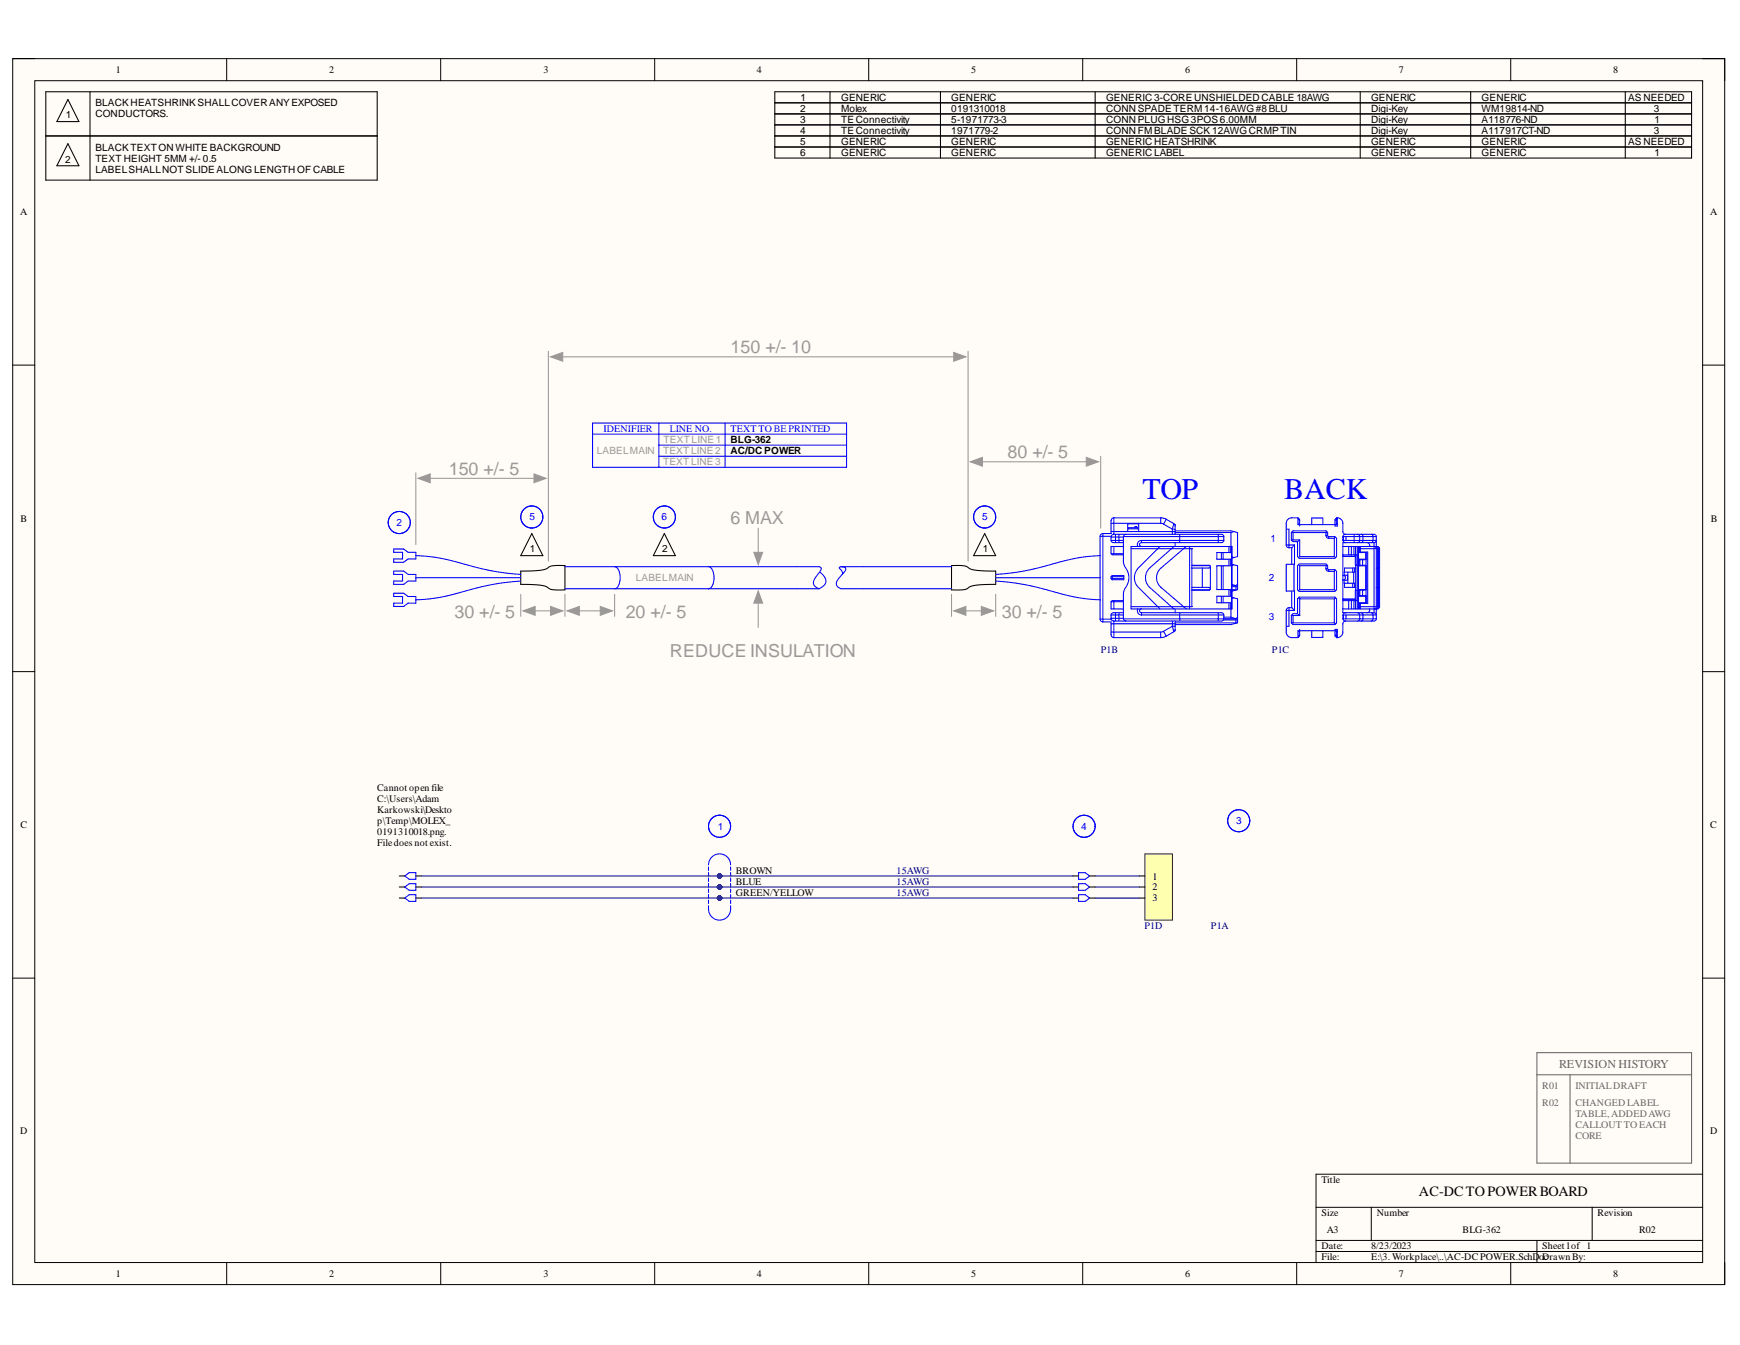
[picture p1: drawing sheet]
<svg xmlns="http://www.w3.org/2000/svg" width="279mm" height="216mm" viewBox="0 0 279 216" stroke-linecap="round" stroke-linejoin="round" font-family="sans-serif">
<defs><g id="words">
<g font-size="4.8" fill="#00f">
<text x="183.4" y="80.1">TOP</text>
<text x="206.2" y="80.1">BACK</text>
</g>
<g font-size="2.9" fill="#999">
<text x="117.3" y="56.6">150 +/- 10</text>
<text x="72.1" y="76.2">150 +/- 5</text>
<text x="161.8" y="73.6">80 +/- 5</text>
<text x="117.3" y="84.1">6 MAX</text>
<text x="73" y="99.3">30 +/- 5</text>
<text x="100.5" y="99.3">20 +/- 5</text>
<text x="160.9" y="99.3">30 +/- 5</text>
<text x="107.6" y="105.4">REDUCE INSULATION</text>
</g>
<text font-size="2.3" x="227.8" y="191.9">AC-DCTOPOWERBOARD</text>
<text font-size="1.9" fill="#666" x="250.3" y="171.4">REVISION HISTORY</text>
<g font-size="1.6">
<text x="18.6" y="11.8">1</text>
<text x="52.9" y="11.8">2</text>
<text x="87.3" y="11.8">3</text>
<text x="121.5" y="11.8">4</text>
<text x="156" y="11.8">5</text>
<text x="190.3" y="11.8">6</text>
<text x="224.6" y="11.8">7</text>
<text x="259.1" y="11.8">8</text>
<text x="15.3" y="17.1">BLACK HEATSHRINK SHALLCOVER ANY EXPOSED</text>
<text x="128.5" y="17.9">2</text>
<text x="128.6" y="16.1">1</text>
<text x="135.1" y="16.1">GENERIC</text>
<text x="135.1" y="17.9">Molex</text>
<text x="152.7" y="16.1">GENERIC</text>
<text x="152.7" y="17.9">0191310018</text>
<text x="177.6" y="16.1">GENERIC 3-CORE UNSHIELDED CABLE 18AWG</text>
<text x="177.6" y="17.9">CONN SPADE TERM14-16AWG#8 BLU</text>
<text x="220.2" y="16.1">GENERIC</text>
<text x="220.2" y="17.9">Digi-Key</text>
<text x="237.9" y="16.1">GENERIC</text>
<text x="237.9" y="17.9">WM19814-ND</text>
<text x="261.4" y="16.1">AS NEEDED</text>
<text x="265.6" y="17.9">3</text>
<text x="10.6" y="19">1</text>
<text x="15.3" y="18.9">CONDUCTORS.</text>
<text x="128.5" y="19.7">3</text>
<text x="128.5" y="21.5">4</text>
<text x="128.5" y="23.2">5</text>
<text x="135.1" y="19.7">TE Connectivity</text>
<text x="135.1" y="21.5">TE Connectivity</text>
<text x="135.1" y="23.2">GENERIC</text>
<text x="152.7" y="19.7">5-1971773-3</text>
<text x="152.7" y="21.5">1971779-2</text>
<text x="152.7" y="23.2">GENERIC</text>
<text x="177.6" y="19.7">CONN PLUGHSG3POS 6.00MM</text>
<text x="177.6" y="21.5">CONN FMBLADE SCK 12AWGCRMP TIN</text>
<text x="177.6" y="23.2">GENERIC HEATSHRINK</text>
<text x="220.2" y="19.7">Digi-Key</text>
<text x="220.2" y="21.5">Digi-Key</text>
<text x="220.2" y="23.2">GENERIC</text>
<text x="237.9" y="19.7">A118776-ND</text>
<text x="237.9" y="21.5">A117917CT-ND</text>
<text x="237.9" y="23.2">GENERIC</text>
<text x="261.4" y="23.2">AS NEEDED</text>
<text x="265.6" y="21.5">3</text>
<text x="265.7" y="19.7">1</text>
<text x="10.5" y="26.1">2</text>
<text x="15.3" y="24.2">BLACK TEXT ON WHITE BACKGROUND</text>
<text x="15.3" y="26">TEXT HEIGHT 5MM +/- 0.5</text>
<text x="15.3" y="27.7">LABELSHALLNOT SLIDE ALONGLENGTH OF CABLE</text>
<text x="128.5" y="25">6</text>
<text x="135.1" y="25">GENERIC</text>
<text x="152.7" y="25">GENERIC</text>
<text x="177.6" y="25">GENERIC LABEL</text>
<text x="220.2" y="25">GENERIC</text>
<text x="237.9" y="25">GENERIC</text>
<text x="265.7" y="25">1</text>
<text x="3.2" y="34.6">A</text>
<text x="274.6" y="34.6">A</text>
<text x="117.3" y="71.1">BLG-362</text>
<text x="117.3" y="72.9">AC/DC POWER</text>
<text x="3.3" y="83.8">B</text>
<text x="274.7" y="83.8">B</text>
<text x="85.1" y="88.7">1</text>
<text x="106.3" y="88.7">2</text>
<text x="157.8" y="88.7">1</text>
<text x="60.6" y="127">Cannot open file</text>
<text x="60.6" y="128.8">C:\Users\Adam</text>
<text x="60.6" y="130.5">Karkowski\Deskto</text>
<text x="3.3" y="133">C</text>
<text x="60.6" y="132.3">p\Temp\MOLEX_</text>
<text x="60.6" y="134.1">0191310018.png.</text>
<text x="60.6" y="135.9">Filedoes not exist.</text>
<text x="274.6" y="133">C</text>
<text x="118.2" y="140.3">BROWN</text>
<text x="118.2" y="142">BLUE</text>
<text x="118.2" y="143.8">GREEN/YELLOW</text>
<text x="185.1" y="141.2">1</text>
<text x="185.1" y="142.9">2</text>
<text x="185.1" y="144.7">3</text>
<text x="3.2" y="182.1">D</text>
<text x="274.6" y="182.1">D</text>
<text x="212.2" y="189.9">Title</text>
<text x="212.2" y="195.2">Size</text>
<text x="213" y="197.9">A3</text>
<text x="221.1" y="195.2">Number</text>
<text x="234.9" y="197.9">BLG-362</text>
<text x="256.5" y="195.2">Revision</text>
<text x="263.2" y="197.9">R02</text>
<text x="212.2" y="200.5">Date:</text>
<text x="212.2" y="202.3">File:</text>
<text x="220.2" y="200.5">8/23/2023</text>
<text x="220.2" y="202.3">E:\3. Workplace\..\AC-DC POWER.SchD</text>
<text x="247.2" y="202.3">oDrawn By:</text>
<text x="247.6" y="200.5">Sheet1of 1</text>
<text x="247.9" y="202.3">c</text>
<text x="18.6" y="204.9">1</text>
<text x="52.9" y="204.9">2</text>
<text x="87.3" y="204.9">3</text>
<text x="121.5" y="204.9">4</text>
<text x="156" y="204.9">5</text>
<text x="190.3" y="204.9">6</text>
<text x="224.6" y="204.9">7</text>
<text x="259.1" y="204.9">8</text>
</g>
<g font-size="1.6" fill="#00f">
<text x="96.9" y="69.3">IDENIFIER</text>
<text x="107.6" y="69.3">LINE NO.</text>
<text x="117.3" y="69.3">TEXT TO BE PRINTED</text>
<text x="85" y="83.5">5</text>
<text x="106.2" y="83.5">6</text>
<text x="157.7" y="83.5">5</text>
<text x="63.7" y="84.5">2</text>
<text x="204" y="87.1">1</text>
<text x="203.7" y="93.3">2</text>
<text x="203.7" y="99.5">3</text>
<text x="115.3" y="133.2">1</text>
<text x="173.6" y="133.2">4</text>
<text x="198.5" y="132.3">3</text>
</g>
<g font-size="1.6" fill="#999">
<text x="106.6" y="71.1">TEXT LINE 1</text>
<text x="95.8" y="72.9">LABELMAIN</text>
<text x="106.5" y="72.9">TEXT LINE 2</text>
<text x="106.5" y="74.7">TEXT LINE 3</text>
<text x="102.1" y="93.3">LABELMAIN</text>
</g>
<g font-size="1.6" fill="#000080">
<text x="176.8" y="104.8">P1B</text>
<text x="204.2" y="104.8">P1C</text>
<text x="143.9" y="140.3">15AWG</text>
<text x="143.9" y="142">15AWG</text>
<text x="143.9" y="143.8">15AWG</text>
<text x="183.8" y="149.1">P1D</text>
<text x="194.4" y="149.1">P1A</text>
</g>
<g font-size="1.6" fill="#666">
<text x="247.6" y="174.8">R01</text>
<text x="247.6" y="177.5">R02</text>
<text x="253" y="174.8">INITIALDRAFT</text>
<text x="253" y="177.5">CHANGED LABEL</text>
<text x="253" y="179.2">TABLE, ADDED AWG</text>
<text x="253" y="181">CALLOUT TO EACH</text>
<text x="253" y="182.8">CORE</text>
</g>
</g></defs>
<path d="M2 9.4h274.9v196.8h-274.9z" fill-rule="evenodd" fill="#fffcf8"/>
<path d="M2 9.4h274.9v196.8h-274.9z" fill="none" stroke="#000" stroke-width=".16"/>
<path d="M5.6 13h267.8v189.7h-267.8z" fill-rule="evenodd" fill="#fffcf8"/>
<g fill="none" stroke="#000" stroke-width=".16">
<path d="M2 9.4h3.6M5.6 13h267.8v189.7h-267.8zM36.4 9.4v3.6M70.8 9.4v3.6M105.1 9.4v3.6M139.5 9.4v3.6M173.9 9.4v3.6M208.2 9.4v3.6M242.6 9.4v3.6M273.4 9.4h3.5v3.6M2 58.6h3.6M273.4 58.6h3.5"/>
<path d="M2 107.8h3.6M273.4 107.8h3.5M2 157h3.6M273.4 157h3.5M211.3 193.8h62.1M211.3 199.1h62.1M220.2 193.8v5.3M246.8 199.1v3.6M255.7 193.8v5.3M273.4 188.5h-62.1v14.2M36.4 202.7v3.5M70.8 202.7v3.5"/>
<path d="M105.1 202.7v3.5M139.5 202.7v3.5M173.9 202.7v3.5M208.2 202.7v3.5M211.3 200.9h62.1M242.6 202.7v3.5M276.9 202.7v3.5"/>
</g>
<path d="M128 91h3.5a.41 .41 0 0 1 .4 .3 .41 .41 0 0 1-.2 .4l-.8 1a1.03 1.03 0 0 0-.2 1.1 1.03 1.03 0 0 0 .8 .7M128 94.5h3.5M131.7 91.9l.1 .1a1.32 1.32 0 0 1 .8 1.2 1.32 1.32 0 0 1-.9 1.2l-.2 .1M135.1 91h.2a.43 .43 0 0 1 .5 .2 .43 .43 0 0 1-.2 .6l-.8 .9a.98 .98 0 0 0 0 1.7l.3 .1h3.5M135.1 91a.23 .23 0 0 0-.3 .2 .23 .23 0 0 0 .2 .2l.3 .4-.1 .4M135.1 91h3.5" fill="none" stroke="#00f" stroke-width=".17"/>
<circle cx="115.5" cy="140.6" r=".35" fill="#000080"/>
<circle cx="115.5" cy="140.6" r=".35" fill="none" stroke="#000080" stroke-width=".16"/>
<circle cx="115.5" cy="142.4" r=".36" fill="#000080"/>
<circle cx="115.5" cy="142.4" r=".36" fill="none" stroke="#000080" stroke-width=".16"/>
<circle cx="115.5" cy="144.2" r=".35" fill="#000080"/>
<circle cx="115.5" cy="144.2" r=".35" fill="none" stroke="#000080" stroke-width=".16"/>
<path d="M115.5 140.6h.1" fill="none" stroke="#000" stroke-width=".17"/>
<circle cx="115.5" cy="140.6" r=".35" fill="#000080"/>
<circle cx="115.5" cy="140.6" r=".35" fill="none" stroke="#000080" stroke-width=".16"/>
<path d="M115.5 142.4h.1" fill="none" stroke="#000" stroke-width=".17"/>
<circle cx="115.5" cy="142.4" r=".36" fill="#000080"/>
<circle cx="115.5" cy="142.4" r=".36" fill="none" stroke="#000080" stroke-width=".16"/>
<g fill="none" stroke="#00f" stroke-width=".17">
<path d="M113.8 138.8a1.77 1.77 0 0 1 1.7-1.7 1.77 1.77 0 0 1 1.8 1.7M113.8 139.2v.5M117.3 139.2v.5M113.8 145.4a1.84 1.84 0 0 0 1.7 2.3 1.84 1.84 0 0 0 1.8-2.3M113.8 140.1v.5M113.8 140.9v.6M113.8 141.8v.6M113.8 142.7v.6M113.8 143.6v.6M113.8 144.5v.5M117.3 140.1v.5M117.3 140.9v.6"/>
<path d="M117.3 141.8v.6M117.3 142.7v.6M117.3 143.6v.6M117.3 144.5v.5"/>
</g>
<path d="M115.5 144.2h.1" fill="none" stroke="#000" stroke-width=".17"/>
<circle cx="115.5" cy="144.2" r=".35" fill="#000080"/>
<circle cx="115.5" cy="144.2" r=".35" fill="none" stroke="#000080" stroke-width=".16"/>
<g fill="none" stroke="#00f" stroke-width=".17">
<path d="M63.2 88.1h1.6l.7 .6h1.3v1h-1.3l-.7 .6h-1.6v-.6h1.4v-1h-1.4zM176.6 99.4l.3 .4h.2M176.6 99.4h1.8M176.6 86.1h1.8M176.6 86.1v13.3M177.1 85.6l-.2 .1-.3 .4M177.1 99.8h1.3M177.1 85.6v14.2M178.4 86.8l.2 .3h.2h1.6M178.4 98.7h1.9M178.4 92.6l.2-.2h1.9v.7h-1.9l-.2-.2zM178.4 96.6v1.1h2"/>
<path d="M178.4 96.6h2M178.4 88.9l.2 .2h1.8M178.4 88.9h2M178.4 86.8h1.9M178.4 83.6v2h-1.3M178.4 85.3h10.3M178.4 84h8M178.4 86.1v.7M178.4 98.7v.7M178.4 99.8v2.1M178.5 92.5l.1 .1M178.6 92.9h1.9"/>
<path d="M178.6 92.6h1.9M178.6 92.9l-.1 .1M178.6 92.6v.3M178.9 85.8h17.3h.1l.2 .3M178.9 85.8h-.3l-.2 .4h2M178.9 99.7v2.7h7.5M178.9 87.7v1.4M178.9 96.4v1.3M178.9 83.1l-.4 .2-.1 .3M179.1 85.8v1.3M179.1 98.4v1.3M179.7 85.8v1.3"/>
<path d="M179.7 98.4v1.3M180.4 86.2v3.9l.2 .8a2.81 2.81 0 0 1 0 3.7l-.2 .8v3.8M180.4 99.2h-2l.2 .4 .3 .1M180.4 99.2l.2 .4 .2 .1M180.4 98.4h-1.6l-.3 .1-.1 .2M180.4 99.3h16.1M180.4 96.4h-1.8l-.2 .2M180.4 87.7h-2v1.2M180.4 86.1h16.1M180.8 85.8h-.2l-.2 .4M181.1 85.3v-1.2h1.8v1.2M181.2 84.7h1.3l-.3-.2h.3l.2 .2v.2h-1.5z"/>
<path d="M181.6 87.7h16.2v10h-16.2zM181.6 97.4h9.9M181.6 88.1h9.9M182.7 97.7a.66 .66 0 0 0 .6 1M183.3 98.4h12.9l.3 .1v.2M183.3 97.7a.31 .31 0 0 0-.3 .4 .31 .31 0 0 0 .3 .3M183.3 86.8a.66 .66 0 0 0-.6 .9M183.3 87.1a.31 .31 0 0 0-.3 .3 .31 .31 0 0 0 .3 .3M183.3 98.7h13.2M183.3 86.8v.3M183.3 98.4v.3M183.3 86.8h13.2"/>
<path d="M186.3 87.7l-3.5 3.5a2.21 2.21 0 0 0 0 3.1l3.5 3.4M186.4 83.1l.9 .3M186.4 84l.4 .1M186.4 83.1v.9M186.4 83.1h-7.5v2.7M186.8 84.1l1.5 .8M187.3 83.4l-.5 .7M187.3 83.4l1.2 .6M188.3 84.9v.9M188.3 99.7v.8M188.3 84.9h.4M188.5 84l.2 .4"/>
<path d="M188.5 84l-.2 .9M188.5 87.7l-3.9 3.4a2.12 2.12 0 0 0 0 3.2l3.9 3.4M188.6 84.2l.1 1.6M188.7 85.2h9l1 .3v3.8l-.9 .3M188.7 99.7l-.1 1.6M188.7 100h9.8M188.7 87.1v.6M188.7 97.7v.7M188.7 85.5h9M189.4 85.8v1.3M189.4 98.4v1.3M190.5 87.7l-4.1 3.5a2.04 2.04 0 0 0 0 3.1l4.1 3.4"/>
<path d="M191 87.7v10M191.4 94.3h2.7l.3 .2-.3 .2h-2.7M191.4 90.7h2.7l.3 .3-.3 .2h-2.7M191.4 88.1v9.3M191.4 94.7h2.9M191.4 90.8h2.9M193.1 91.2v3.1M194.4 91v3.5M195.6 85.8v1.3M195.6 98.4v1.3M196.1 88.7v1.1M196.1 90.8v3.8"/>
<path d="M196.1 95.7v1.1M196.4 88.7v1.1M196.4 90.8v3.8M196.4 95.7v1.1M196.5 99.5h2.2M196.5 99.3l-.2 .3-.1 .1h-17.3M196.5 86.8l-.2 .3h-.1h-12.9M196.5 86.1v.7M196.5 98.7v.6M196.5 99.3h2M196.5 99.1h1.2M197.3 87.7v1"/>
<path d="M197.3 89.8v1M197.3 94.6v1.1M197.3 96.8v.9M197.6 87.7v1h-2.2v1.1h2.2v1h-2.2v3.8h2.2v1.1h-2.2v1.1h2.2v.9M197.7 85.5v2.2M197.7 97.7v1.4M197.7 99.1l.8 .2M197.7 87.7v10M197.8 94.7h.1M197.8 90.7h.1M197.8 90.6l.9 .2v3.9l-.9 .2M197.8 95.9l.9 .2v3.9l-1 .3h-9"/>
<path d="M197.8 94.7h.7M197.8 94.2h.9M197.8 94h.7M197.8 93.8l.7 .2M197.8 89.4l.3 .1M198.1 96l-.3 .1M198.1 90.6l-.3 .1M198.1 85.3l-.4 .2M198.5 94v.7M198.5 99.3v.7M198.5 100h.1M198.5 94.7h.1"/>
<path d="M198.7 99.1l-.2 .2M198.7 93.7l-.2 .3M206.5 87.5l.1 .2 .4 .2M206.5 98v3.5a.89 .89 0 0 0 .9 .9h1M206.5 84.9h.5v3M206.5 87.5h1.4M206.5 98h1.4M207 97.5l-.2 .1-.3 .4M207 97.5v3h-.5M207 87.9h.4M207 97.5h.4M207.4 85.4l.2 .1"/>
<path d="M207.4 98.7l.2 .1M207.4 87.9v2.7M207.4 94.9v2.6M207.4 97.5l.5 .5M207.6 85.5h5.3M207.6 86.7h-.2M207.6 85.5v1.2M207.6 98.8v1.2M207.6 86.7h1.1M207.6 100h-.2M207.6 98.8h1.1M207.6 100h6.7"/>
<path d="M207.8 90.6v4.3M207.9 87.5v3.1h-1.4v4.3h1.4v3.1M207.9 87.5l-.5 .4M208.3 98.5l.4 .3M208.4 96.1l.2-.2h5.7l.3 .2v3.9l-.3 .3h-6.7l-.2-.3v-1.2l.2-.3h.6l.2-.2zM208.4 83.1h-1a.89 .89 0 0 0-.9 .9v3.5M208.4 83.1v1.1h6.2v-1.1M208.4 83.1l.3 .3v1M208.4 83.4l.3 .2M208.4 84l.2 .2M208.5 90.6l.2 .2M208.5 96l.2 .1"/>
<path d="M208.7 94.7h5.6M208.7 90.8h4.2M208.7 86.7l-.4 .3M208.7 89.3l-.2 .2M208.7 86.7v2.6M208.7 90.8v3.9M208.7 96.1v2.7M208.7 89.3h5.6M208.7 94.7l-.2 .1M208.7 96.1h5.6M210.6 84.2v-1.1h1.8v1.1M212.9 91.3l.2 .4h.3"/>
<path d="M212.9 86l.2 .3 .3 .1M212.9 86h.3M212.9 91.3h.3M212.9 85.5v.5M212.9 90.8v.5M213.1 85.4l-.2 .1M213.1 90.7l-.2 .1M213.2 86v-.5l-.3-.3h-5.3l-.2 .3v1.2l.2 .2h.6l.2 .2v2.3l.2 .2h5.7l.3-.2v-3l-.3-.3M213.2 91.3l.2 .2M213.2 86l.2 .1M213.2 91.3v-.5l-.3-.3h-4.3l-.2 .3v3.9l.2 .2h5.7l.3-.2v-3l-.3-.2M213.4 86.1h.9"/>
<path d="M213.4 86.4h.9M213.4 91.5h.9M213.4 91.7h.9M213.4 86.1v.3M213.4 91.5v.2M214.3 89.3l.2 .2M214.3 86.4v2.9M214.3 91.7v3M214.3 96.1v3.9M214.3 94.7l.2 .1M214.3 100l.2 .1M214.3 86.1v.3"/>
<path d="M214.3 91.5v.2M214.5 96l-.2 .1M214.6 83.1h.1M214.6 83.1l-.2 .3v1h.3v-1.3M214.7 83.1a.88 .88 0 0 1 .9 .9v1.3l.1 .3 .4 .2M214.7 83.4l-.3 .2M214.7 84l-.3 .2M215.6 87.7h5.6l.3 .2v.2v9.5l-.3 .1h-5.6M215.6 92.4h.2l.2 .2v.3l-.2 .2h-.2M215.6 89.1h2.3v1.6M215.6 89.3h2M215.6 87.1v11.3"/>
<path d="M215.6 96.1h2M215.6 96.2h2M215.6 98.4h5M215.6 87.1h5M215.7 86.1v-.2l.3-.1h4.6h.2l.2 .3M215.7 86.8l.1 .3h.2M215.7 99.3v.2l.3 .2h4.6l.2-.1 .2-.3M215.7 86.1v.7M215.7 98.7v.6M215.9 93.6v.7h1.8M216 98.4l-.3 .1v.2M216.1 99.7h-.3l-.2 .4v1.4a.89 .89 0 0 1-.9 .9"/>
<path d="M216.1 86.1v.7M216.1 98.7v.6M216.4 91.8v1.8M216.6 87.7v1.4M216.6 96.4v1.3M217 87.7v1.4M217 96.4v1.3M217.2 91.2v.6M217.2 93.6v.7M217.4 91.8v1.8M217.4 87.7v1.4M217.4 96.4v1.3"/>
<path d="M217.4 85.8v1.3M217.5 91.2v.6h-1.7v.5h.6v.8h-.6v.5h1.7v.7M217.6 89.1v1.6h.3M217.7 87.7v1.4M217.7 96.4v1.3M217.7 91.2h-1.8v.6M217.7 90.7v4M217.9 94.7v1.7h-2.3M217.9 94.7h-.3v1.7M217.9 87.7v10M218 85.8l.3 .1v.2v.8l-.3 .2M218 98.4l.3 .1v.2v.8l-.3 .2"/>
<path d="M218.1 87.7v10M218.2 87.7v1h1.2v1.1h-1.2v1h1.2v3.8h-1.2v1.1h1.2v1.1h-1.2v.9M218.4 97.4h2.6M218.4 94.7h1v.9h-1M218.4 89.8h1v.9h-1M218.4 88.1h2.6M218.4 88.6h1.2v8.3h-1.2M218.4 87.7v1M218.4 89.8v1M218.4 94.6v1.1M218.4 96.8v.9M218.4 87.7v.9"/>
<path d="M218.4 96.9v.8M218.6 85.8l.2 .1M218.6 98.4l.2 .1M218.8 85.9v1.1M218.8 98.5v1.1M218.8 89.8v.9M218.8 94.7v.9M218.8 87l-.2 .1M218.8 99.6l-.2 .1M219.3 88.7v1.1M219.3 90.8v3.8M219.3 95.7v1.1"/>
<path d="M219.5 87.1a.49 .49 0 0 1 .4 .6M219.9 97.7a.48 .48 0 0 1-.4 .7M220.2 85.8l.2 .1M220.2 98.4l.2 .1M220.4 85.9v1.1M220.4 98.5v1.1M220.4 87l-.2 .1M220.4 99.6l-.2 .1M220.6 87.7l.2 .1 .2 .3M220.6 98.4l.3 .1 .1 .2h-5.4v.6h5.4M220.6 87.1v11.3M220.8 87.7l.3 .2 .1 .2v9.3l-.1 .2-.3 .1"/>
<path d="M221 86.1v1.6l.3 .2v.2v9.3v.2l-.3 .1v1.6M221 97.4l-.2 .3h-.2M221 86.1h-5.4v.7h5.4l-.2 .3h-.2M221 94.3h.2M221 91.2h.2M221 88.1v9.3M221.2 91.1h.1M221.2 94.3h.1M221.3 94.3h.2M221.3 91.2h.2M178.4 101.5h8M178.4 100.1h10.3"/>
<path d="M178.4 101.9l.1 .2 .4 .3M186.4 101.5v.9M186.8 101.3l-.4 .2M186.8 101.3l.5 .8M187.3 102.1l-.9 .3M188.3 100.5h.4M188.3 100.5l-1.5 .8M188.3 100.5l.2 .9M188.5 101.4l-1.2 .7M188.7 101l-.2 .4M208.4 102.4v-1.1h6.2v1.1M208.6 101.3l-.2 .1"/>
<path d="M208.7 101v1.1l-.3 .3M208.7 101.9l-.3 .2M210.6 101.3v1h1.8v-1M214.4 101.9l.3 .2M214.4 101.3l.3 .1M214.6 102.4h.1M214.6 102.4l-.2-.3v-1.1h.3v1.4M65 140.6l.7-.5h1.1v1h-1.1z"/>
<circle cx="64.1" cy="83.9" r="1.77"/>
<circle cx="115.5" cy="132.6" r="1.77"/>
</g>
<path d="M124.4 14.7h147.2v3.6h-147.2zM124.4 16.5h147.2M133.3 14.7v3.6M151 14.7v3.6M175.9 14.7v3.6M218.4 14.7v3.6M236.2 14.7v3.6M261 14.7v3.6M64.1 140.6h.9M66.8 140.6h.9" fill="none" stroke="#000" stroke-width=".17"/>
<path d="M183.8 137.1h4.5v10.6h-4.5z" fill-rule="evenodd" fill="#ffffb0"/>
<path d="M183.8 137.1h4.5v10.6h-4.5z" fill="none" stroke="#800000" stroke-width=".16"/>
<g fill="none" stroke="#000" stroke-width=".17">
<path d="M7.4 14.7h53.2v7.1h-53.2zM10.9 16l1.8 3.5h-3.6zM14.5 14.7v7.1M124.4 18.3h147.2v5.3h-147.2zM133.3 18.3v5.3M151 18.3v5.3M175.9 18.3v5.3M218.4 18.3v5.3M236.2 18.3v5.3M261 18.3v5.3M124.4 20h147.2M124.4 21.8h147.2"/>
<path d="M83.6 91.7l2.5-.1a4.3 4.3 0 0 0 2.5-.7l2.1-.1v3.9h-1.1a2.88 2.88 0 0 1-2.1-.6l-1.4-.2-2.5-.1zM85.4 85.6l1.8 3.6h-3.6zM152.8 90.8h1.1a2.91 2.91 0 0 1 2.1 .6l1.4 .2 2.5 .1v2.1l-2.5 .1a3.5 3.5 0 0 0-2.3 .7l-2.3 .1zM158.1 85.6l1.8 3.6h-3.6zM64.1 142.4h.9M64.1 144.2h.9M66.8 142.4h.9M66.8 144.2h.9M172.3 140.6h.9M172.3 142.4h.9M172.3 144.2h.9M175 140.6h.9"/>
<path d="M175 142.4h.9M175 144.2h.9M182.9 140.6h.9M182.9 142.4h.9M182.9 144.2h.9"/>
</g>
<g fill="none" stroke="#00f" stroke-width=".17">
<path d="M63.2 91.7h1.6l.7 .5h1.3v1.1h-1.3l-.7 .5h-1.6v-.5h1.4v-1.1h-1.4zM63.2 95.2h1.6l.7 .6h1.3v1h-1.3l-.7 .5h-1.6v-.5h1.4v-1h-1.4zM66.8 89.2a37.4 37.4 0 0 1 9.6 1.9l3.8 .7 3.4 .4M66.8 92.7h16.8M83.6 93.3a54.6 54.6 0 0 0-11.7 2.3l-2.9 .5-2.2 .2M113.8 91h14.2M113.8 94.5h14.2M138.6 91h14.2M138.6 94.5h14.2M65 142.4l.7-.5h1.1v1h-1.1zM65 144.2l.7-.6h1.1v1.1h-1.1zM173.2 140.1h1.1l.7 .5-.7 .5h-1.1z"/>
<path d="M173.2 141.9h1.1l.7 .5-.7 .5h-1.1zM173.2 143.6h1.1l.7 .6-.7 .5h-1.1z"/>
<circle cx="85.4" cy="83" r="1.77"/>
<circle cx="158.1" cy="83" r="1.77"/>
<circle cx="174.1" cy="132.6" r="1.77"/>
<circle cx="198.9" cy="131.7" r="1.77"/>
</g>
<path d="M246.8 169h24.8v17.7h-24.8zM246.8 172.5h24.8M252.1 172.5v14.2" fill="none" stroke="#666" stroke-width=".17"/>
<path d="M121.8 84.8v5.3" fill="none" stroke="#999" stroke-width=".17"/>
<path d="M121 88.7h1.5l-.7 1.9z" fill="#999"/>
<path d="M121 88.7h1.5l-.7 1.9zM121.8 95.4v5.3" fill="none" stroke="#999" stroke-width=".17"/>
<path d="M121.8 94.9l.7 1.9h-1.5z" fill="#999"/>
<path d="M67.7 76.8h19.5M121.8 94.9l.7 1.9h-1.5z" fill="none" stroke="#999" stroke-width=".17"/>
<g fill="none" stroke="#00f" stroke-width=".17">
<path d="M95.1 67.9h40.8v7.1h-40.8zM95.1 69.7h40.8M105.8 67.9v7.1M105.8 71.5h30.1M105.8 73.2h30.1M116.4 67.9v7.1M90.7 91h23.1a1.23 1.23 0 0 1 .8 1.2 2.58 2.58 0 0 1-.5 2.2l-.3 .1h-23.1M98.7 91a1.23 1.23 0 0 1 .8 1.2 2.58 2.58 0 0 1-.5 2.2l-.3 .1M159.9 93.3a53.4 53.4 0 0 1 11.7 2.3l2.4 .5 2.7 .2M159.9 92.7h16.8M176.7 89.2a39.9 39.9 0 0 0-10.1 2l-3.3 .6-3.4 .4"/>
<circle cx="106.7" cy="83" r="1.77"/>
</g>
<path d="M7.4 21.8h53.2v7.1h-53.2zM10.9 23.1l1.8 3.5h-3.6zM14.5 21.8v7.1M124.4 23.6h147.2v1.8h-147.2zM133.3 23.6v1.8M151 23.6v1.8M175.9 23.6v1.8M218.4 23.6v1.8M236.2 23.6v1.8M261 23.6v1.8M106.7 85.6l1.8 3.6h-3.6z" fill="none" stroke="#000" stroke-width=".17"/>
<path d="M67.1 76.8l2-.7v1.4z" fill="#999"/>
<path d="M67.1 76.8l2-.7v1.4z" fill="none" stroke="#999" stroke-width=".17"/>
<path d="M85.7 76.1l2 .7-2 .7z" fill="#999"/>
<path d="M88.1 56.4v33.7M66.8 75.9v11.5M85.7 76.1l2 .7-2 .7zM156.3 74.1h19.6" fill="none" stroke="#999" stroke-width=".17"/>
<path d="M174.4 73.4l2 .7-2 .7z" fill="#999"/>
<path d="M174.4 73.4l2 .7-2 .7z" fill="none" stroke="#999" stroke-width=".17"/>
<path d="M155.8 74.1l2-.7v1.4z" fill="#999"/>
<path d="M88.9 57.3h65.7M155.4 56.4v33.7M155.8 74.1l2-.7v1.4zM176.7 73.2v11.6" fill="none" stroke="#999" stroke-width=".17"/>
<path d="M153.1 56.6l2 .7-2 .7z" fill="#999"/>
<path d="M153.1 56.6l2 .7-2 .7z" fill="none" stroke="#999" stroke-width=".17"/>
<path d="M88.4 57.3l2-.7v1.4z" fill="#999"/>
<path d="M88.4 57.3l2-.7v1.4z" fill="none" stroke="#999" stroke-width=".17"/>
<path d="M67.7 140.6h104.6" fill="none" stroke="#000080" stroke-width=".17"/>
<circle cx="115.5" cy="140.6" r=".35" fill="#000080"/>
<circle cx="115.5" cy="140.6" r=".35" fill="none" stroke="#000080" stroke-width=".16"/>
<path d="M67.7 142.4h104.6M175.9 140.6h7" fill="none" stroke="#000080" stroke-width=".17"/>
<circle cx="115.5" cy="142.4" r=".36" fill="#000080"/>
<circle cx="115.5" cy="142.4" r=".36" fill="none" stroke="#000080" stroke-width=".16"/>
<path d="M67.7 144.2h104.6M175.9 142.4h7" fill="none" stroke="#000080" stroke-width=".17"/>
<circle cx="115.5" cy="144.2" r=".35" fill="#000080"/>
<circle cx="115.5" cy="144.2" r=".35" fill="none" stroke="#000080" stroke-width=".16"/>
<path d="M175.9 144.2h7" fill="none" stroke="#000080" stroke-width=".17"/>
<path d="M83.6 95.4v3.5M84.5 98.1h5.3M90.7 95.4v3.5" fill="none" stroke="#999" stroke-width=".17"/>
<path d="M84 98.1l1.9-.8v1.5z" fill="#999"/>
<path d="M84 98.1l1.9-.8v1.5z" fill="none" stroke="#999" stroke-width=".17"/>
<path d="M88.4 97.3l2 .8-2 .7z" fill="#999"/>
<path d="M88.4 97.3l2 .8-2 .7zM91.6 98.1h6.2" fill="none" stroke="#999" stroke-width=".17"/>
<path d="M91.1 98.1l1.9-.8v1.5z" fill="#999"/>
<path d="M91.1 98.1l1.9-.8v1.5z" fill="none" stroke="#999" stroke-width=".17"/>
<path d="M96.4 97.3l1.9 .8-1.9 .7z" fill="#999"/>
<path d="M96.4 97.3l1.9 .8-1.9 .7zM98.7 95.4v3.5M152.8 95.4v3.5M153.7 98.1h5.3M159.9 95.4v3.5" fill="none" stroke="#999" stroke-width=".17"/>
<path d="M157.6 97.3l1.9 .8-1.9 .7z" fill="#999"/>
<path d="M157.6 97.3l1.9 .8-1.9 .7z" fill="none" stroke="#999" stroke-width=".17"/>
<path d="M153.1 98.1l2-.8v1.5z" fill="#999"/>
<path d="M153.1 98.1l2-.8v1.5z" fill="none" stroke="#999" stroke-width=".17"/>
<use href="#words"/>
</svg>
